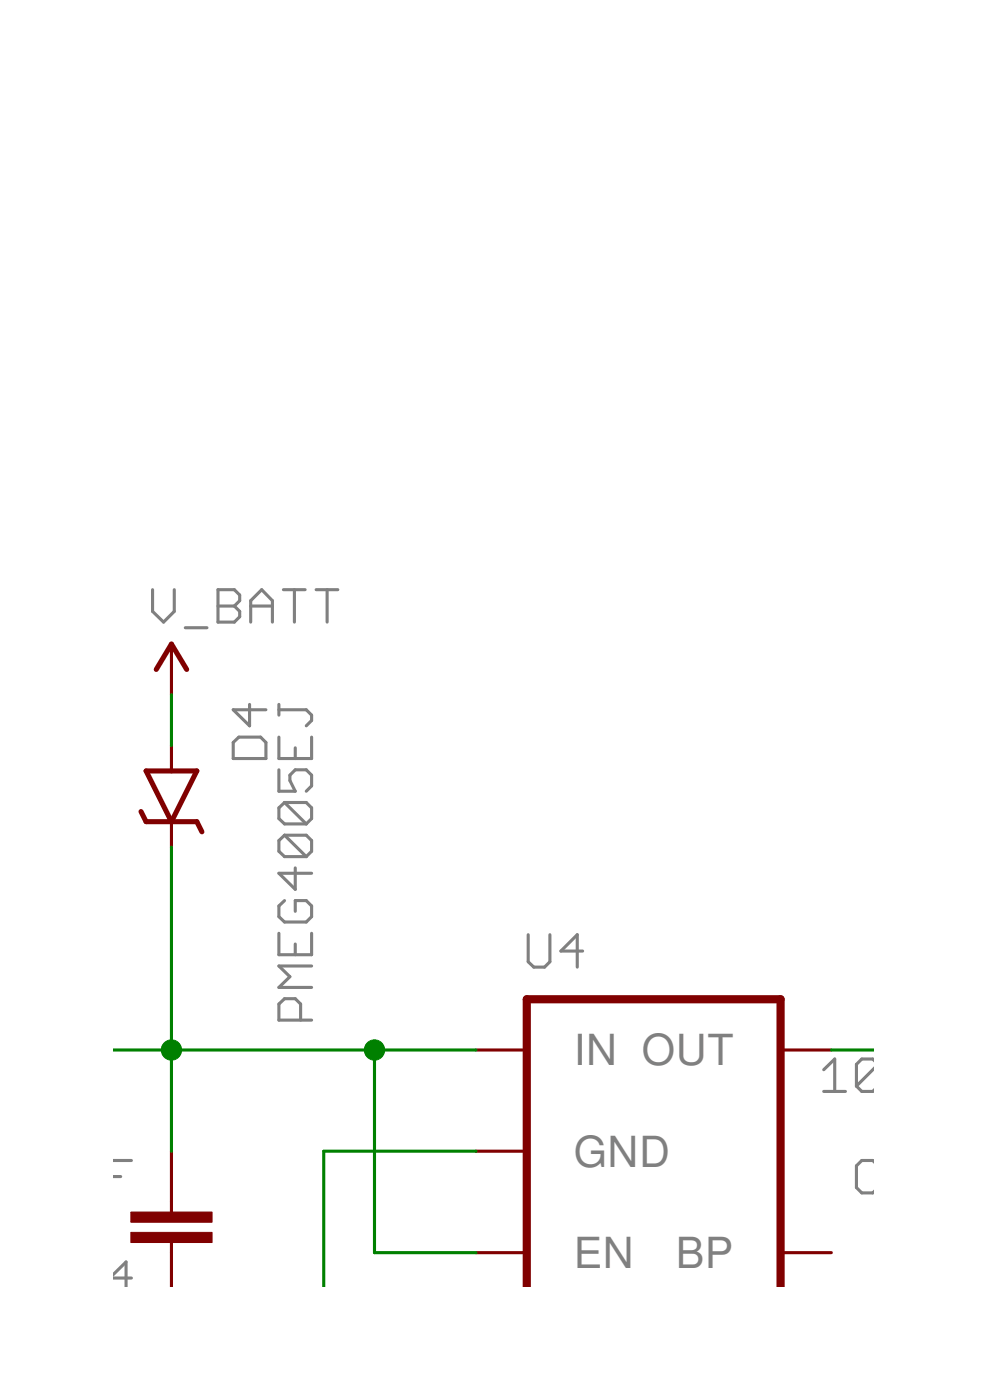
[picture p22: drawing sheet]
<svg xmlns="http://www.w3.org/2000/svg" width="74mm" height="105mm" viewBox="0 0 74 105" stroke-linecap="round" stroke-linejoin="round" font-family="sans-serif">
<defs><g id="words">
<g font-size="3.2" fill="#808080">
<text x="43.1" y="80">IN OUT</text>
<text x="43.1" y="87.6">GND</text>
<text x="43.1" y="95.2">EN</text>
<text x="50.7" y="95.2">BP</text>
</g>
</g></defs>
<g fill="none" stroke="#808080" stroke-width=".23">
<path d="M11.5 44.3v1.6l.8 .8 .8-.8v-1.6M13.9 47.1h1.6M16.4 44.3h1.2l.4 .4v.4l-.4 .4 .4 .4v.4l-.4 .4h-1.2zM16.4 45.5h1.2M17.5 55.8l.4-.4h1.7l.4 .4v1.2h-2.5zM18.7 52.9v1.6l-1.2-1.2h2.5M18.8 45.5h1.6M18.8 46.7v-1.6l.8-.8 .8 .8v1.6M20.9 52.9v.8M20.9 55.4v1.6h2.5v-1.6M20.9 57.8v1.6h1.3l-.4-.8v-.4l.4-.4h.8l.4 .4v.8l-.4 .4M20.9 53.3h2.1l.4 .4v.4l-.4 .4"/>
<path d="M21.3 44.3h1.6M22.1 44.3v2.4M22.2 56.2v.8M23.7 44.3h1.7M24.6 44.3v2.4M20.9 70.1v1.6h2.5v-1.6M21.4 60.3l-.5 .4v.8l.5 .4h1.6M21.4 62.7l-.5 .4v.8l.5 .4h1.6M21.4 67.6l-.5 .4v.8l.5 .4h1.6l.4-.4v-.8l-.4-.4h-.8v.8M21.4 60.3h1.6l.4 .4v.8l-.4 .4M21.4 62.7h1.6l.4 .4v.8l-.4 .4M21.4 62.7l1.6 1.6"/>
<path d="M21.4 60.3l1.6 1.6M22.2 65.2v1.6l-1.3-1.2h2.5M22.2 70.9v.8M22.6 76.6v-1.2l-.4-.4h-.8l-.5 .4v1.2h2.5M23.4 72.5h-2.5l.9 .8-.9 .8h2.5M39.6 70.2v2l.5 .4h.8l.4-.4v-2M43.7 71.4h-1.6l1.2-1.2v2.4M65.6 79.6l-.1-.1h-.8l-.4 .4v1.7M8.5 87.1h1.4M8.5 88.3h.6M8.5 95.7l1-.9v1.9M8.5 96h1.4"/>
<path d="M61.8 80.3l.9-.8v2.5M61.8 82h1.7M64.3 81.6l.4 .4h.8l.1-.2M65.6 87.3l-.1-.2h-.8l-.4 .4v1.7l.4 .4h.8l.1-.1M65.6 80.2l-1.3 1.4"/>
</g>
<path d="M11 57.9h3.8l-1.9 3.8zM11.7 50.3l1.2-1.9 1.1 1.9M10.6 60.9l.4 .8h3.8l.4 .8" fill="none" stroke="#800000" stroke-width=".38"/>
<path d="M12.9 48.4v3.8M12.9 56v1.9M12.9 61.7v1.9M35.7 78.8h3.8M58.6 78.8h3.8M12.9 86.4v4.6M12.9 93.3v3.4M35.7 86.4h3.8M35.7 94.1h3.8M58.6 94.1h3.8" fill="none" stroke="#800000" stroke-width=".23"/>
<path d="M39.5 96.7v-21.7h19.1v21.7" fill="none" stroke="#800000" stroke-width=".61"/>
<g fill="#800000" stroke="#800000" stroke-width=".08">
<path d="M9.8 91h6.1v.8h-6.1z"/>
<path d="M9.8 92.5h6.1v.8h-6.1z"/>
</g>
<path d="M12.9 52.2v3.8M8.5 78.8h27.2M12.9 63.6v22.8M28.1 78.8v15.3h7.6M62.4 78.8h3.2M35.7 86.4h-11.4v10.3" fill="none" stroke="#008000" stroke-width=".23"/>
<g fill="#008000" stroke="#008000" stroke-width=".08">
<circle cx="28.1" cy="78.8" r=".76"/>
<circle cx="12.9" cy="78.8" r=".76"/>
</g>
<use href="#words"/>
</svg>
